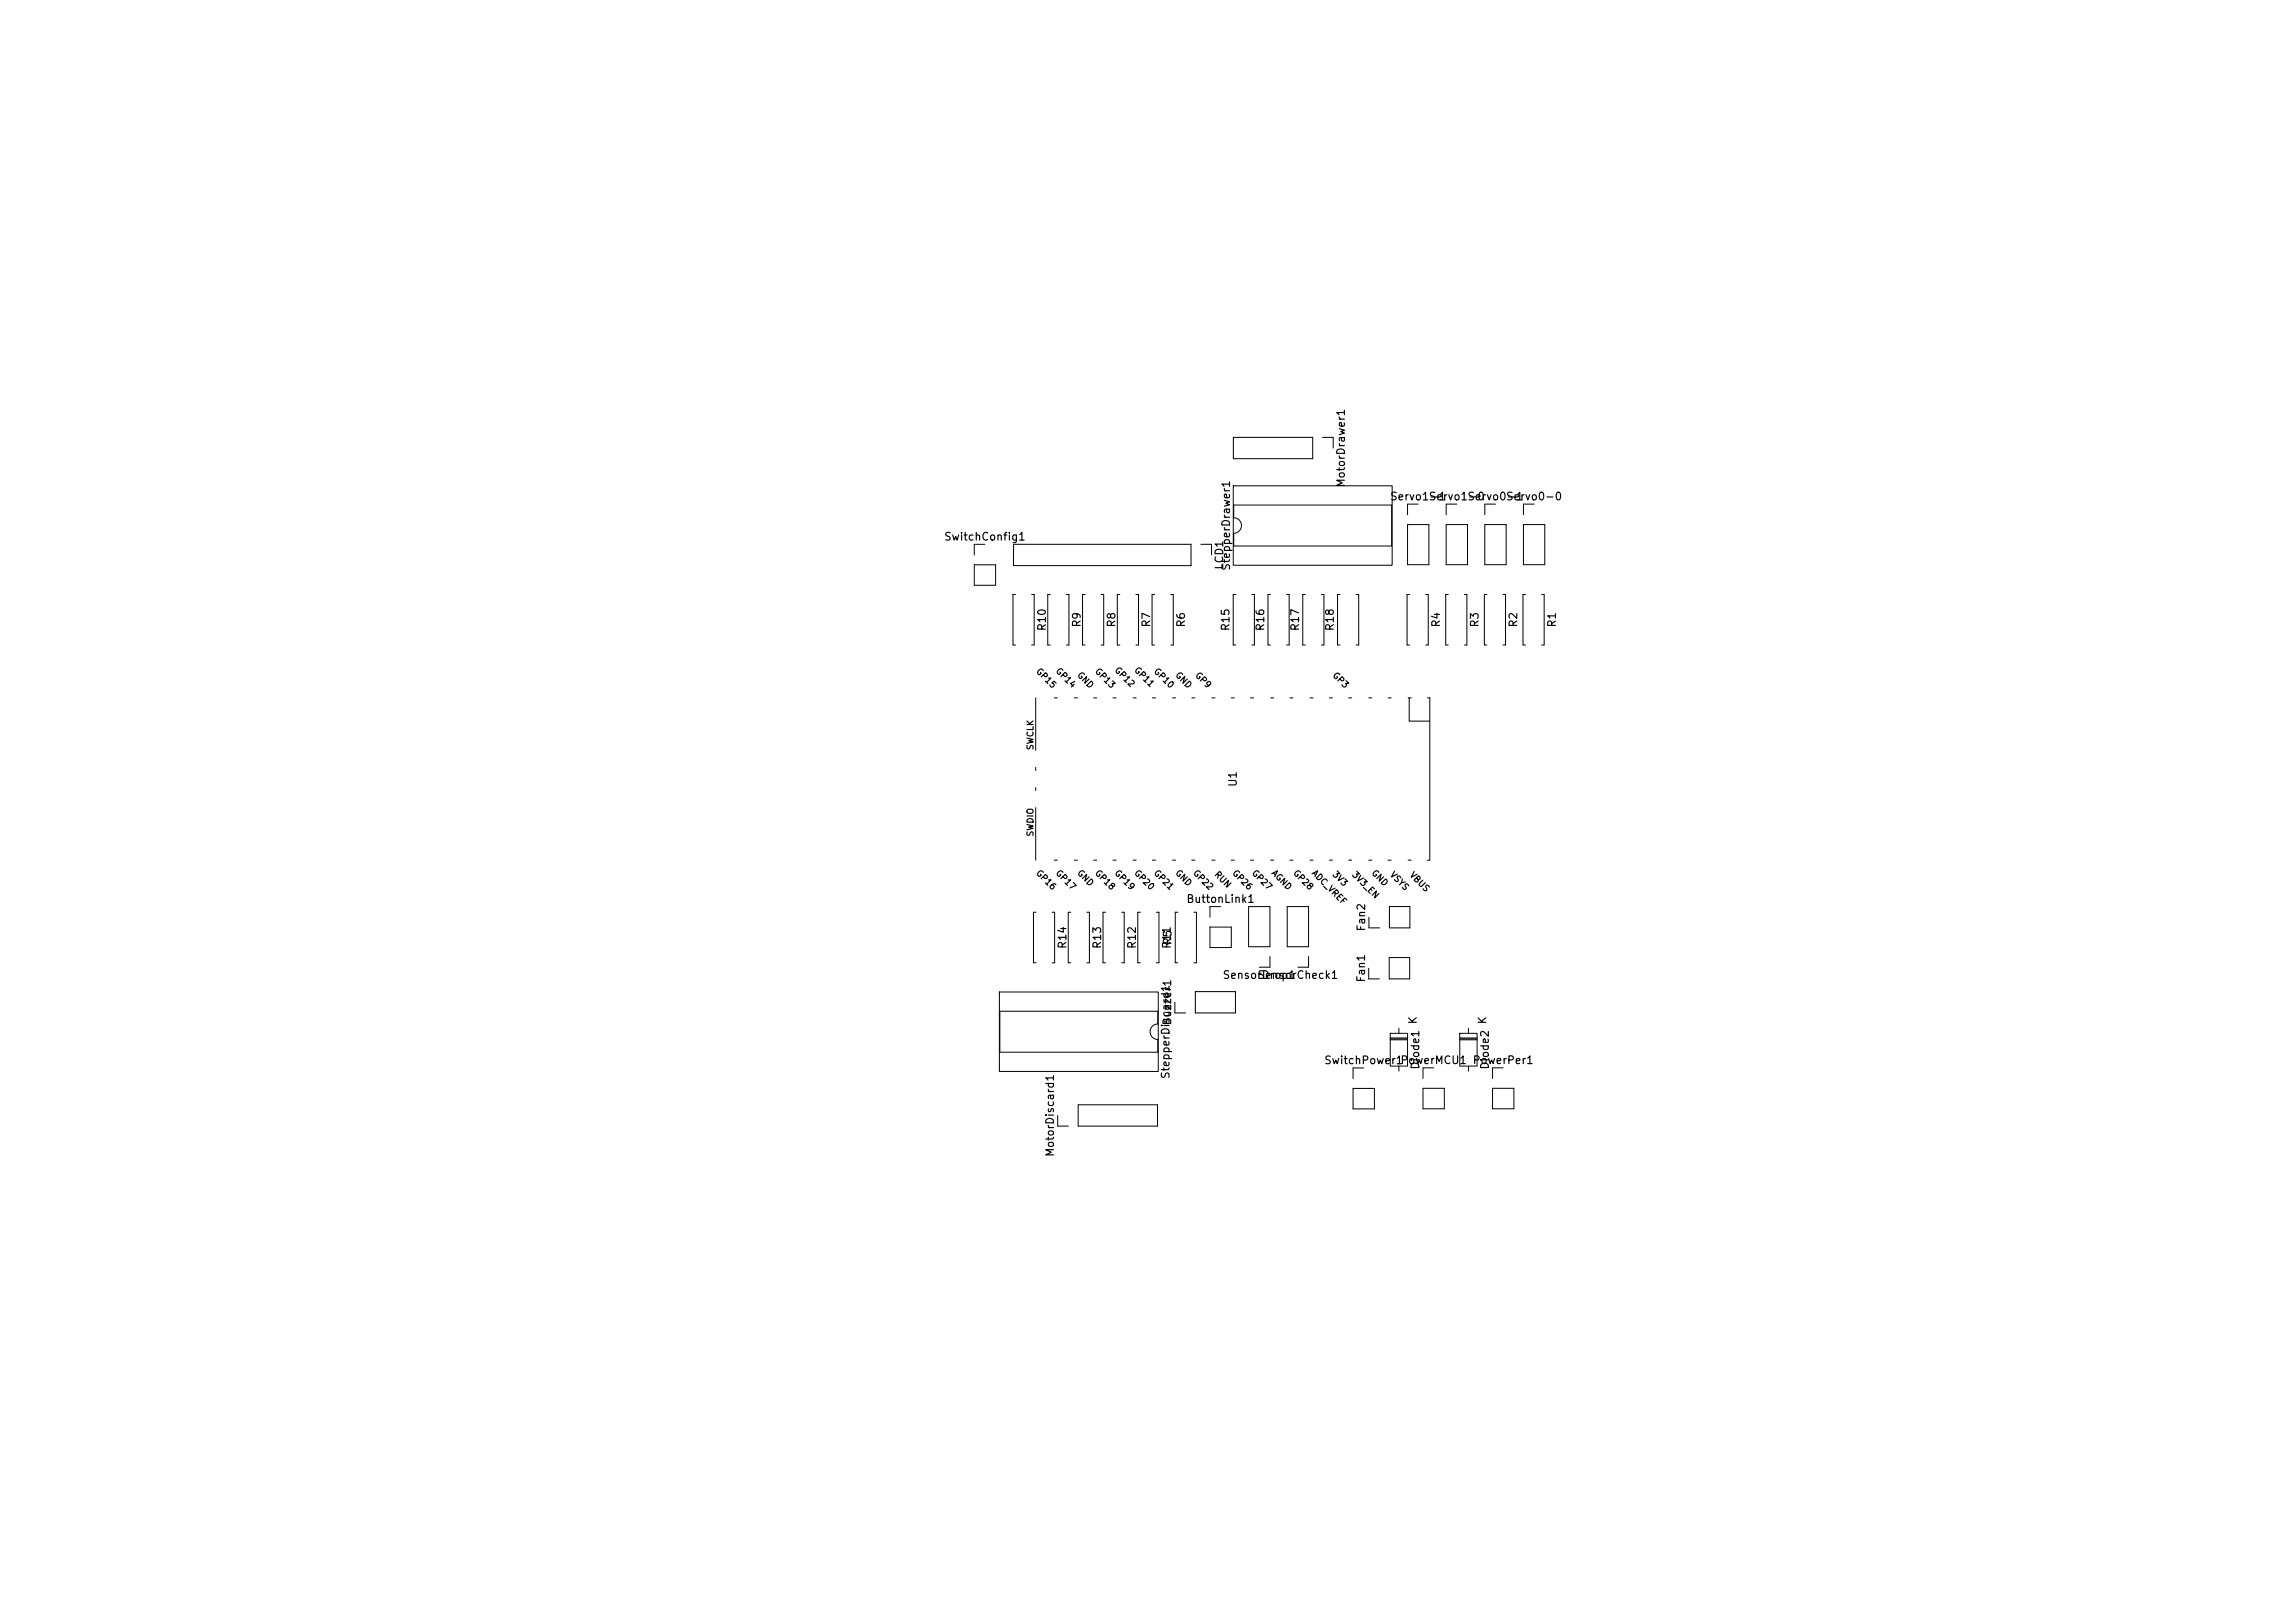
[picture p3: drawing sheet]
<svg xmlns="http://www.w3.org/2000/svg" width="297mm" height="210mm" viewBox="0 0 297 210" stroke-linecap="round" stroke-linejoin="round" font-family="sans-serif">
<defs><g id="words">
<g font-size="1">
<text x="174.3" y="63.1" transform="rotate(-90 174.3 63.1)">MotorDrawer1</text>
<text x="179.8" y="65">Servo1-1</text>
<text x="184.8" y="65">Servo1-0</text>
<text x="189.8" y="65">Servo0-1</text>
<text x="194.8" y="65">Servo0-0</text>
<text x="122.1" y="70.2">SwitchConfig1</text>
<text x="158.5" y="73.8" transform="rotate(-90 158.5 73.8)">LCD1</text>
<text x="159.4" y="73.9" transform="rotate(-90 159.4 73.9)">StepperDrawer1</text>
<text x="135.6" y="81.7" transform="rotate(-90 135.6 81.7)">R10</text>
<text x="140.1" y="81.3" transform="rotate(-90 140.1 81.3)">R9</text>
<text x="144.6" y="81.3" transform="rotate(-90 144.6 81.3)">R8</text>
<text x="149.1" y="81.3" transform="rotate(-90 149.1 81.3)">R7</text>
<text x="153.6" y="81.3" transform="rotate(-90 153.6 81.3)">R6</text>
<text x="159.4" y="81.7" transform="rotate(-90 159.4 81.7)">R15</text>
<text x="163.9" y="81.7" transform="rotate(-90 163.9 81.7)">R16</text>
<text x="168.4" y="81.7" transform="rotate(-90 168.4 81.7)">R17</text>
<text x="172.9" y="81.7" transform="rotate(-90 172.9 81.7)">R18</text>
<text x="186.6" y="81.3" transform="rotate(-90 186.6 81.3)">R4</text>
<text x="191.6" y="81.3" transform="rotate(-90 191.6 81.3)">R3</text>
<text x="196.6" y="81.3" transform="rotate(-90 196.6 81.3)">R2</text>
<text x="201.6" y="81.3" transform="rotate(-90 201.6 81.3)">R1</text>
<text x="160.3" y="101.9" transform="rotate(-90 160.3 101.9)">U1</text>
<text x="153.5" y="117.1">ButtonLink1</text>
<text x="138.2" y="122.9" transform="rotate(-90 138.2 122.9)">R14</text>
<text x="142.7" y="122.9" transform="rotate(-90 142.7 122.9)">R13</text>
<text x="147.2" y="122.9" transform="rotate(-90 147.2 122.9)">R12</text>
<text x="151.7" y="122.9" transform="rotate(-90 151.7 122.9)">R11</text>
<text x="151.9" y="122.4" transform="rotate(-90 151.9 122.4)">R5</text>
<text x="176.9" y="120.6" transform="rotate(-90 176.9 120.6)">Fan2</text>
<text x="158.1" y="126.9">SensorDrop1</text>
<text x="162.6" y="126.9">SensorCheck1</text>
<text x="176.9" y="127.2" transform="rotate(-90 176.9 127.2)">Fan1</text>
<text x="151.8" y="132.8" transform="rotate(-90 151.8 132.8)">Buzzer1</text>
<text x="171.3" y="137.9">SwitchPower1</text>
<text x="181.1" y="137.9">PowerMCU1 PowerPer1</text>
<text x="183.6" y="132.6" transform="rotate(-90 183.6 132.6)">K</text>
<text x="192.6" y="132.6" transform="rotate(-90 192.6 132.6)">K</text>
<text x="151.6" y="139.7" transform="rotate(-90 151.6 139.7)">StepperDiscard1</text>
<text x="183.9" y="138.5" transform="rotate(-90 183.9 138.5)">Diode1</text>
<text x="192.9" y="138.5" transform="rotate(-90 192.9 138.5)">Diode2</text>
<text x="136.6" y="149.8" transform="rotate(-90 136.6 149.8)">MotorDiscard1</text>
</g>
<g font-size=".8">
<text x="133.8" y="87" transform="rotate(45 133.8 87)">GP15</text>
<text x="136.4" y="87" transform="rotate(45 136.4 87)">GP14</text>
<text x="139.1" y="87.5" transform="rotate(45 139.1 87.5)">GND</text>
<text x="141.4" y="87" transform="rotate(45 141.4 87)">GP13</text>
<text x="144" y="86.9" transform="rotate(45 144 86.9)">GP12</text>
<text x="146.5" y="86.9" transform="rotate(45 146.5 86.9)">GP11</text>
<text x="149.1" y="87" transform="rotate(45 149.1 87)">GP10</text>
<text x="151.8" y="87.5" transform="rotate(45 151.8 87.5)">GND</text>
<text x="154.4" y="87.5" transform="rotate(45 154.4 87.5)">GP9</text>
<text x="172.2" y="87.5" transform="rotate(45 172.2 87.5)">GP3</text>
<text x="133.9" y="97.1" transform="rotate(-90 133.9 97.1)">SWCLK</text>
<text x="133.8" y="113.1" transform="rotate(45 133.8 113.1)">GP16</text>
<text x="133.9" y="108.3" transform="rotate(-90 133.9 108.3)">SWDIO</text>
<text x="136.4" y="113.1" transform="rotate(45 136.4 113.1)">GP17</text>
<text x="139.1" y="113.1" transform="rotate(45 139.1 113.1)">GND</text>
<text x="141.4" y="113.1" transform="rotate(45 141.4 113.1)">GP18</text>
<text x="144" y="113.1" transform="rotate(45 144 113.1)">GP19</text>
<text x="146.5" y="113.1" transform="rotate(45 146.5 113.1)">GP20</text>
<text x="149" y="113.1" transform="rotate(45 149 113.1)">GP21</text>
<text x="151.8" y="113.1" transform="rotate(45 151.8 113.1)">GND</text>
<text x="154.1" y="113.1" transform="rotate(45 154.1 113.1)">GP22</text>
<text x="156.9" y="113.3" transform="rotate(45 156.9 113.3)">RUN</text>
<text x="159.2" y="113.1" transform="rotate(45 159.2 113.1)">GP26</text>
<text x="161.7" y="113.1" transform="rotate(45 161.7 113.1)">GP27</text>
<text x="164.3" y="113.1" transform="rotate(45 164.3 113.1)">AGND</text>
<text x="167.1" y="113.1" transform="rotate(45 167.1 113.1)">GP28</text>
<text x="169.5" y="113.1" transform="rotate(45 169.5 113.1)">ADC_VREF</text>
<text x="172.2" y="113.3" transform="rotate(45 172.2 113.3)">3V3</text>
<text x="174.7" y="113.3" transform="rotate(45 174.7 113.3)">3V3_EN</text>
<text x="177.2" y="113.1" transform="rotate(45 177.2 113.1)">GND</text>
<text x="179.6" y="113.3" transform="rotate(45 179.6 113.3)">VSYS</text>
<text x="182.2" y="113.4" transform="rotate(45 182.2 113.4)">VBUS</text>
</g>
</g></defs>
<g fill="none" stroke="#000" stroke-width=".13">
<path d="M159.6 56.6h10.3v2.8h-10.3zM171.2 56.6h1.3v1.4M126.1 73.1h2.7v2.6h-2.7zM127.5 70.4h-1.4v1.4M131.2 70.4h22.9v2.8h-22.9zM131.4 76.9h-.3v6.6h.3M133.5 76.9h.3v6.6h-.3M135.9 76.9h-.3v6.6h.3M138 76.9h.3v6.6h-.3M140.4 76.9h-.3v6.6h.3M142.5 76.9h.3v6.6h-.3M144.9 76.9h-.3v6.6h.3"/>
<path d="M147 76.9h.3v6.6h-.3M149.4 76.9h-.3v6.6h.3M151.5 76.9h.3v6.6h-.3M155.4 70.4h1.4v1.4M159.6 62.9h20.6v10.2h-20.6zM159.7 65.4h20.4v5.3h-20.4v-1.7a1 1 0 0 0 1-1 1 1 0 0 0-1-1zM159.9 76.9h-.3v6.6h.3M162 76.9h.3v6.6h-.3M164.4 76.9h-.3v6.6h.3M166.5 76.9h.3v6.6h-.3M168.9 76.9h-.3v6.6h.3M171 76.9h.3v6.6h-.3"/>
<path d="M173.4 76.9h-.3v6.6h.3M175.5 76.9h.3v6.6h-.3M182.2 67.9h2.7v5.2h-2.7zM182.4 76.9h-.3v6.6h.3M183.5 65.2h-1.3v1.4M184.5 76.9h.3v6.6h-.3M187.2 67.9h2.7v5.2h-2.7zM187.4 76.9h-.3v6.6h.3M188.5 65.2h-1.3v1.4M189.5 76.9h.3v6.6h-.3M192.2 67.9h2.7v5.2h-2.7zM192.4 76.9h-.3v6.6h.3"/>
<path d="M193.5 65.2h-1.3v1.4M194.5 76.9h.3v6.6h-.3M197.2 67.9h2.7v5.2h-2.7zM197.4 76.9h-.3v6.6h.3M198.5 65.2h-1.3v1.4M199.5 76.9h.3v6.6h-.3M134 90.3v6.8M134 99.3v.4M136.4 90.3h.4M139 90.3h.4M141.5 90.3h.4M144 90.3h.4"/>
<path d="M146.6 90.3h.4M149.1 90.3h.4M151.7 90.3h.4M154.2 90.3h.4M156.8 90.3h.4M159.3 90.3h.4M161.8 90.3h.4M164.4 90.3h.4M166.9 90.3h.4M169.5 90.3h.4M172 90.3h.4M174.5 90.3h.4"/>
<path d="M177.1 90.3h.4M179.6 90.3h.4M182.2 90.3h.4M182.4 90.3v3h2.6M184.7 90.3h.3v21h-.3M134 101.9v.4M134 104.5v6.8M134.1 118h-.4v6.6h.4M136.2 118h.3v6.6h-.3M136.4 111.3h.4M138.6 118h-.4v6.6h.4M139 111.3h.4"/>
<path d="M140.7 118h.3v6.6h-.3M141.5 111.3h.4M143.1 118h-.4v6.6h.4M144 111.3h.4M145.2 118h.3v6.6h-.3M146.6 111.3h.4M147.6 118h-.4v6.6h.4M149.1 111.3h.4M149.7 118h.3v6.6h-.3M151.7 111.3h.4M152.4 118h-.3v6.6h.3M154.2 111.3h.4"/>
<path d="M154.5 118h.3v6.6h-.3M156.6 120h2.7v2.6h-2.7zM156.8 111.3h.4M158 117.3h-1.4v1.4M159.3 111.3h.4M161.6 117.3h2.7v5.2h-2.7zM161.8 111.3h.4M164.4 111.3h.4M166.6 117.3h2.7v5.2h-2.7zM166.9 111.3h.4M169.5 111.3h.4M172 111.3h.4"/>
<path d="M174.5 111.3h.4M177.1 111.3h.4M177.2 118.7v1.4h1.3M179.6 111.3h.4M179.8 117.3h2.7v2.8h-2.7zM182.2 111.3h.4M129.3 128.4h20.6v10.2h-20.6zM129.4 130.9h20.4v1.6a1 1 0 0 0-1 1 1 1 0 0 0 1 1v1.7h-20.4zM152 129.7v1.4h1.4M154.7 128.3h5.2v2.8h-5.2zM164.3 123.8v1.4h-1.3M169.3 123.8v1.4h-1.3"/>
<path d="M176.5 138.2h-1.4v1.4M177.1 125.3v1.4h1.4M179.8 123.9h2.6v2.8h-2.6zM179.9 134.3h2.3M179.9 134.4h2.3M179.9 134.5h2.3M179.9 133.7h2.3v4.2h-2.3zM181 133.1v.6M181 137.9v.7M185.5 138.2h-1.3v1.4M188.9 134.3h2.3M188.9 134.4h2.3"/>
<path d="M188.9 134.5h2.3M188.9 133.7h2.3v4.2h-2.3zM190 133.1v.6M190 137.9v.7M194.5 138.2h-1.3v1.4M136.9 144.3v1.4h1.4M139.5 143h10.3v2.7h-10.3zM175.1 140.8h2.8v2.7h-2.8zM184.2 140.8h2.7v2.7h-2.7zM193.2 140.8h2.7v2.7h-2.7z"/>
</g>
<use href="#words"/>
</svg>
